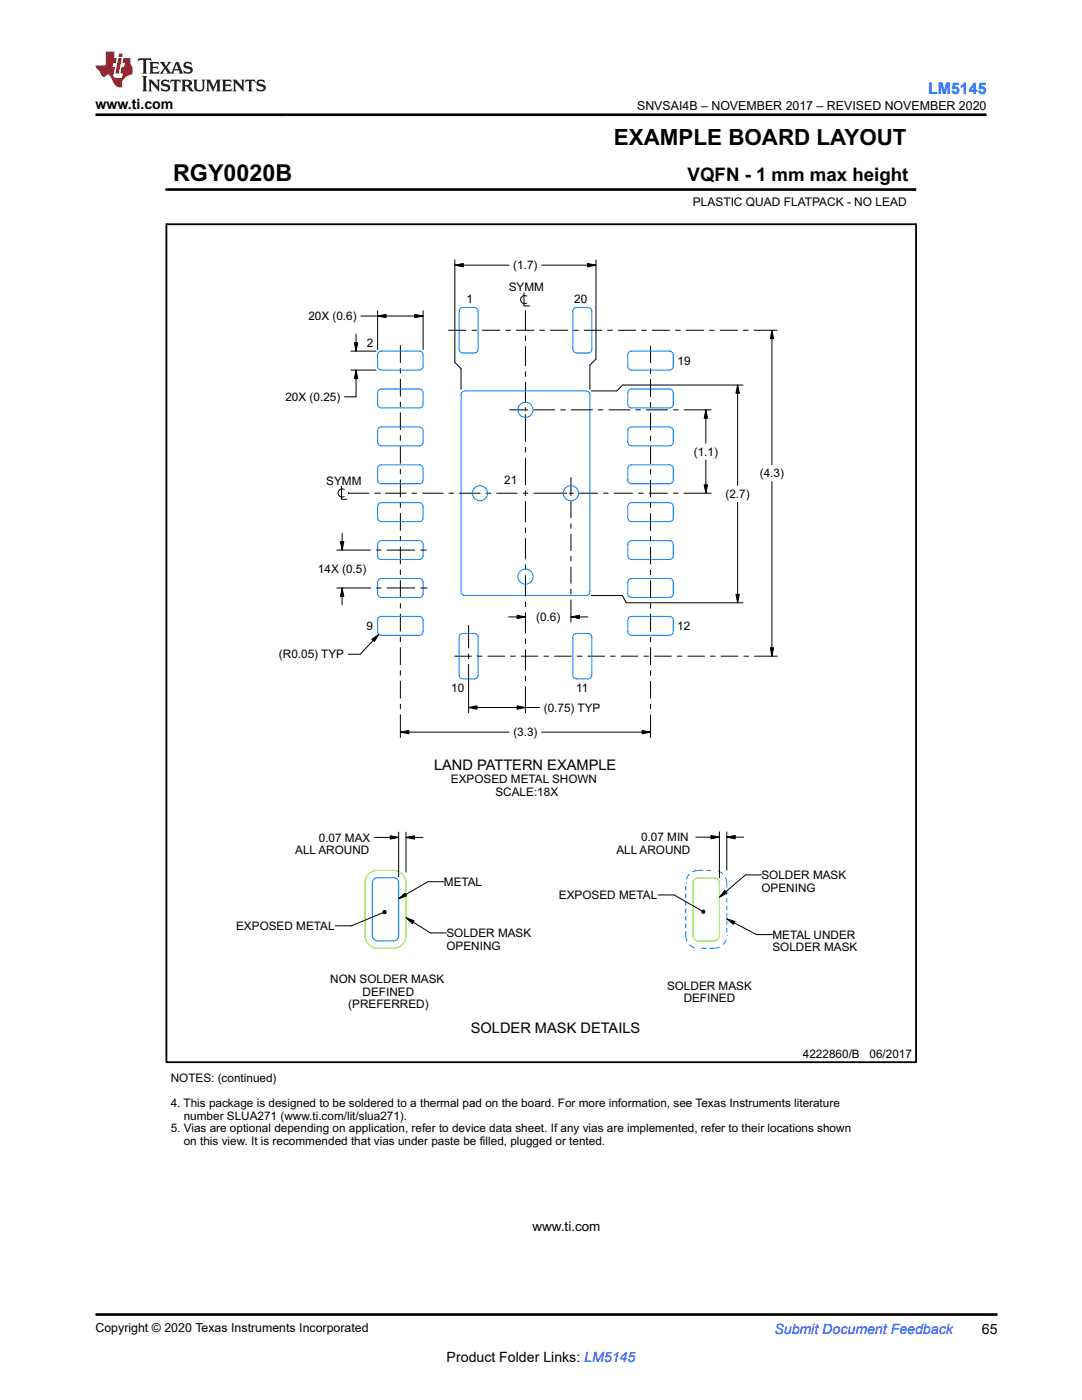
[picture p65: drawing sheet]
<svg xmlns="http://www.w3.org/2000/svg" width="216mm" height="279mm" viewBox="0 0 216 279" stroke-linecap="round" stroke-linejoin="round" font-family="sans-serif">
<defs><g id="words">
<text font-size="4.6" x="34.5" y="36.2">RGY0020B</text>
<text font-size="4.5" x="122.5" y="29">EXAMPLE BOARD LAYOUT</text>
<text font-size="3.7" x="137.2" y="36.2">VQFN - 1 mm max height</text>
<text font-size="3.2" fill="#00f" x="185.2" y="18.7">LM5145</text>
<g font-size="2.9">
<text x="86.6" y="153.7">LAND PATTERN EXAMPLE</text>
<text x="93.9" y="206.1">SOLDER MASK DETAILS</text>
</g>
<g font-size="2.8">
<text x="19" y="21.8">www.ti.com</text>
<text x="195.9" y="266.1">65</text>
<text x="89.1" y="271.7">Product Folder Links: LM5145</text>
</g>
<text font-size="2.8" fill="#00f" x="154.5" y="266.2">Submit Document Feedback</text>
<text font-size="2.7" x="106.3" y="245.7">www.ti.com</text>
<g font-size="2.5">
<text x="127.1" y="21.9">SNVSAI4B – NOVEMBER 2017 – REVISED NOVEMBER 2020</text>
<text x="19" y="265.9">Copyright © 2020 Texas Instruments Incorporated</text>
</g>
<text font-size="2.4" x="138.2" y="41.2">PLASTIC QUAD FLATPACK - NO LEAD</text>
<g font-size="2.3">
<text x="102.4" y="53.8">(1.7)</text>
<text x="101.5" y="58.1">SYMM</text>
<text x="61.5" y="63.9">20X (0.6)</text>
<text x="93.1" y="60.5">1</text>
<text x="114.6" y="60.6">20</text>
<text x="73.2" y="69.2">2</text>
<text x="135.2" y="72.8">19</text>
<text x="57" y="80">20X (0.25)</text>
<text x="138.4" y="91">(1.1)</text>
<text x="151.6" y="95.3">(4.3)</text>
<text x="65.1" y="96.7">SYMM</text>
<text x="100.6" y="96.6">21</text>
<text x="144.8" y="99.4">(2.7)</text>
<text x="63.4" y="114.4">14X (0.5)</text>
<text x="73.1" y="125.8">9</text>
<text x="107" y="124">(0.6)</text>
<text x="135.1" y="125.8">12</text>
<text x="55.7" y="131.4">(R0.05) TYP</text>
<text x="90" y="138.2">10</text>
<text x="108.5" y="142">(0.75) TYP</text>
<text x="115" y="138">11</text>
<text x="102.4" y="147">(3.3)</text>
<text x="90" y="156.3">EXPOSED METAL SHOWN</text>
<text x="98.9" y="158.9">SCALE:18X</text>
<text x="63.6" y="168">0.07 MAX</text>
<text x="127.9" y="167.9">0.07 MIN</text>
<text x="58.9" y="170.5">ALL AROUND</text>
<text x="123" y="170.4">ALL AROUND</text>
<text x="88.6" y="176.8">METAL</text>
<text x="111.5" y="179.4">EXPOSED METAL</text>
<text x="151.9" y="175.5">SOLDER MASK</text>
<text x="151.9" y="178">OPENING</text>
<text x="47.1" y="185.6">EXPOSED METAL</text>
<text x="89.1" y="187">SOLDER MASK</text>
<text x="89.1" y="189.6">OPENING</text>
<text x="154.1" y="187.4">METAL UNDER</text>
<text x="154.1" y="189.9">SOLDER MASK</text>
<text x="65.9" y="196.2">NON SOLDER MASK</text>
<text x="133.1" y="197.5">SOLDER MASK</text>
<text x="69.5" y="201.2">(PREFERRED)</text>
<text x="72.4" y="198.7">DEFINED</text>
<text x="136.4" y="200">DEFINED</text>
<text x="34.1" y="215.9">NOTES: (continued)</text>
<text x="160.2" y="211.1">4222860/B</text>
<text x="173.5" y="211.1">06/2017</text>
<text x="34.1" y="221">4. This package is designed to be soldered to a thermal pad on the board. For more information, see Texas Instruments literature</text>
<text x="34.1" y="226">5. Vias are optional depending on application, refer to device data sheet. If any vias are implemented, refer to their locations shown</text>
<text x="36.7" y="223.5">number SLUA271 (www.ti.com/lit/slua271).</text>
<text x="36.7" y="228.5">on this view. It is recommended that vias under paste be filled, plugged or tented.</text>
</g>
</g></defs>
<g fill="#000">
<path d="M90.8 52.9l1.6-.3v.7zM117.2 52.6l1.7 .3-1.7 .4zM70.7 68.4h.7l-.4 1.7zM71 73.9l.4 1.6h-.7zM75.4 63.1l1.6-.4v.7zM82.7 62.7l1.7 .4-1.7 .3zM147.2 76.8l.3 1.7h-.7zM154 65.9l.4 1.7h-.7zM140.5 96.8h.7l-.4 1.6zM140.8 81.8l.4 1.7h-.7zM67.9 108.1h.7l-.3 1.7zM68.3 117.3l.3 1.7h-.7z"/>
<path d="M74.2 127.6l1.4-1-.9 1.4zM103.2 122.8l1.6 .3-1.6 .4zM113.9 123.1l1.7-.3v.7zM146.8 118.6h.7l-.3 1.7zM153.7 129.3h.7l-.4 1.7zM79.9 146.1l1.7-.3v.6zM93.5 141.2l1.7-.3v.6zM103.2 140.9l1.6 .3-1.6 .3zM128.1 145.8l1.7 .3-1.7 .3zM77.9 166.8l1.6 .3-1.6 .4zM79.5 179.4l1.3-1.2 .4 .6zM81 167.1l1.7-.3v.7z"/>
<path d="M141.9 166.7l1.7 .4-1.7 .3zM144.6 177.7l.4 .5-1.4 .9zM145 167.1l1.7-.4v.7zM76.4 181.9l.3-.2 .2 .1 .2 .2-.2 .3-.2 .1-.3-.2zM81 183.1l1.6 .7-.3 .5zM140 181.8l.3-.2 .3 .1 .1 .2-.1 .3-.3 .1-.3-.2zM145 183.4l1.7 .5-.3 .6z"/>
</g>
<g fill="none" stroke="#000" stroke-width=".2">
<path d="M33.2 37.8h149.4M182.6 37.6v.4M90.8 52.9l1.6-.3v.7zM90.8 51.9v20.4l1.2 1.3v4.1M90.8 52.9h10.8M104.6 58.5v2.6h1.1M105.1 59.1a.82 .82 0 0 0-1.2 .7 .82 .82 0 0 0 1.2 .7M108.1 52.9h10.8M117.2 52.6l1.7 .3-1.7 .4zM118.9 51.9v19.8l-1.2 1.1v4.9M70 73.9h5.1M70 70.1h5.1"/>
<path d="M70.7 68.4h.7l-.4 1.7zM71 73.9l.4 1.6h-.7zM71 66.7v3.4M71 73.9v5.3h-2.2M72 63.1h12.4M75.4 63.1l1.6-.4v.7zM75.4 62v7.8M79.9 68.9v3.5M79.9 73.5v1M79.9 75.6v3.5M82.7 62.7l1.7 .4-1.7 .3zM84.4 62v7.8"/>
<path d="M89.4 65.9h3.6M94.1 65.9h1.1M96.2 65.9h3.6M100.9 65.9h1M103 65.9h3.6M104.8 61.9v4M104.8 67v1M104.8 69.1v4M104.8 74.1v1.1M104.8 76.2v4M107.6 65.9h1.1M109.8 65.9h3.6"/>
<path d="M114.4 65.9h1.1M116.5 65.9h3.6M121.2 65.9h1M123.3 65.9h3.6M128 65.9h1M129.8 69v3.5M129.8 73.6v1M129.8 75.7v3.5M130.1 65.9h3.6M134.7 65.9h1.1M136.9 65.9h3.6M141.5 65.9h1.1"/>
<path d="M143.6 65.9h3.6M147.2 76.8l.3 1.7h-.7zM147.2 76.8v20.1M148.2 76.8h-24l-1.1 1.2h-5.1M148.3 65.9h1M150.4 65.9h4.7M154 65.9l.4 1.7h-.7zM154 65.9v26.9M68.1 97.1v2.5h1.1M68.7 97.7a.82 .82 0 0 0-1.3 .7 .82 .82 0 0 0 1.3 .7M69.4 98.4h.1M69.4 98.4h4.3"/>
<path d="M74.7 98.4h1.1M75.8 98.4h.1M76.8 98.4h4.3M79.9 80.2v1M79.9 82.3v3.5M79.9 86.9v1M79.9 89v3.5M79.9 93.6v1M79.9 95.7v3.5M82.1 98.4h1.1M84.2 98.4h4.3M89.5 98.4h1.1"/>
<path d="M91.6 98.4h4.3M96.9 98.4h1.1M99 98.4h4.3M101.7 81.8h3.7M104.3 98.4h1.1M104.8 81.3v.7M104.8 82.7v5.5M104.8 89.2v1.1M104.8 91.3v5.5M104.8 97.9v1.1M106.4 98.4h6.7M106.4 81.8h4.4"/>
<path d="M111.8 81.8h1.1M113.6 98.4h.9M113.9 95.2v3.8M113.9 81.8h4.4M115.5 98.4h3.8M119.3 81.8h1.1M120.4 98.4h1M121.4 81.8h4.4M122.5 98.4h3.8M126.8 81.8h1.1M127.3 98.4h1.1M128.9 81.8h4.4"/>
<path d="M129.4 98.4h3.8M129.8 80.2v1.1M129.8 82.4v3.5M129.8 86.9v1.1M129.8 89.1v3.5M129.8 93.6v1.1M129.8 95.7v3.6M134.3 98.4h1.1M134.3 81.8h1.1M136.4 98.4h5.5M136.4 81.8h5.5M140.5 96.8h.7l-.4 1.6z"/>
<path d="M140.8 81.8l.4 1.7h-.7zM140.8 81.8v6.6M140.8 91.8v6.6M154 96.1v34.9M67.2 117.3h6.8M67.2 109.8h6.8M67.9 108.1h.7l-.3 1.7zM68.3 117.3l.3 1.7h-.7zM68.3 106.4v3.4M68.3 117.3v3.4M75 109.8h1.1M75.1 117.3h1"/>
<path d="M77.2 109.8h5.6M77.2 117.3h5.6M79.9 100.3v1M79.9 102.4v3.5M79.9 107v1M79.9 109.1v3.5M79.9 113.7v1M79.9 115.8v3.5M83.9 117.3h1.4M83.9 109.8h1.2M104.8 100v4.2M104.8 105.3v1.1"/>
<path d="M104.8 107.4v4.2M104.8 112.7v1M104.8 114.8v4.2M113.9 100v3.4M113.9 104.4v1.1M113.9 106.6v3.3M113.9 111v1M113.9 113.1v3.4M113.9 117.5v1.1M113.9 119.6v4.6M118 118.9h6.2l.7 1.4M129.8 100.3v1.1"/>
<path d="M129.8 102.4v3.6M129.8 107v1.1M129.8 109.1v3.5M129.8 113.7v1.1M129.8 115.8v3.5M146.8 118.6h.7l-.3 1.7zM147.2 100.2v20.1M74.2 127.6l1.4-1-.9 1.4zM75.6 126.6l-3.7 4h-2.4M79.9 120.4v1M79.9 122.5v3.5M79.9 127.1v1"/>
<path d="M79.9 129.2v3.5M79.9 133.8v1M79.9 135.9v3.5M90.6 131h3.5M93.5 124.7v4.7M93.5 130.4v1.1M93.5 132.5v9.7M95.2 131h.1M95.2 131h1M97.3 131h3.5M101.5 123.1h3.3M101.8 131h1.1"/>
<path d="M103.2 122.8l1.6 .3-1.6 .4zM103.9 131h3.5M104.8 120.1v1M104.8 122.2v4.2M104.8 127.5v1M104.8 129.6v4.2M104.8 134.9v1M104.8 137v5.2M108.5 131h1M110.6 131h3.5M113.9 123.1l1.7-.3v.7zM113.9 123.1h3.4"/>
<path d="M115.1 131h1.1M117.2 131h3.5M121.8 131h1M123.9 131h3.5M124.9 120.3h23.3M128.4 131h1.1M129.8 120.4v1.1M129.8 122.5v3.5M129.8 127.1v1M129.8 129.2v3.5M129.8 133.8v1M129.8 135.9v3.5"/>
<path d="M130.5 131h3.5M135.1 131h1M137.2 131h3.5M141.7 131h1.1M143.8 131h3.5M148.4 131h1M150.5 131h4.6M153.7 129.3h.7l-.4 1.7zM79.9 146.1l1.7-.3v.6zM79.9 140.5v1M79.9 142.6v4.6M79.9 146.1h21.7"/>
<path d="M93.5 141.2l1.7-.3v.6zM93.5 141.2h14.2M103.2 140.9l1.6 .3-1.6 .3zM108.1 146.1h21.7M128.1 145.8l1.7 .3-1.7 .3zM129.8 140.5v1M129.8 142.6v4.6M74.7 167.1h4.8M77.9 166.8l1.6 .3-1.6 .4zM79.5 179.4l1.3-1.2 .4 .6zM79.5 166.1v8.9M81 167.1l1.7-.3v.7z"/>
<path d="M81 166.1v8M81 167.1h3.4M88.6 176h-3.2l-5.9 3.4M131.3 178.6h3.2l5.6 3.2M138.8 167.1h4.8M141.9 166.7l1.7 .4-1.7 .3zM143.6 166v9.2M144.6 177.7l.4 .5-1.4 .9zM145 167.1l1.7-.4v.7zM145 166v7.7M145 167.1h3.4M151.9 174.6h-3.2l-5.1 4.5"/>
<path d="M76.4 182.2l-6.3 2.6h-3.2M76.4 181.9l.3-.2 .2 .1 .2 .2-.2 .3-.2 .1-.3-.2zM81 183.1l1.6 .7-.3 .5zM81 183.1l4.9 3.1h3.2M140 181.8l.3-.2 .3 .1 .1 .2-.1 .3-.3 .1-.3-.2zM145 183.4l1.7 .5-.3 .6zM145 183.4l5.9 3.1h3.2"/>
</g>
<path d="M33.2 44.8h149.6v167.2h-149.6z" fill="none" stroke="#000" stroke-width=".36"/>
<path d="M33.2 37.8h149.4" fill="none" stroke="#000" stroke-width=".53"/>
<g fill="none" stroke="#007fff" stroke-width=".2">
<path d="M75.6 77.9l.5-.3h7.6a.76 .76 0 0 1 .7 .8v2.3a.76 .76 0 0 1-.7 .7h-7.6a.76 .76 0 0 1-.7-.7v-2.3zM75.6 70.3l.5-.2h7.6a.76 .76 0 0 1 .7 .7v2.3a.76 .76 0 0 1-.7 .8h-7.6a.76 .76 0 0 1-.7-.8v-2.3zM91.8 61.6l.6-.2h2.2a.76 .76 0 0 1 .8 .7v7.6a.76 .76 0 0 1-.8 .7h-2.2a.76 .76 0 0 1-.8-.7v-7.6zM92.2 78.2l.5-.2h24.2a.76 .76 0 0 1 .8 .8v39.3a.76 .76 0 0 1-.8 .8h-24.2a.76 .76 0 0 1-.7-.8v-39.3zM114.5 61.6l.6-.2h2.2a.76 .76 0 0 1 .8 .7v7.6a.76 .76 0 0 1-.8 .7h-2.2a.76 .76 0 0 1-.8-.7v-7.6zM125.5 77.9l.5-.3h7.6a.76 .76 0 0 1 .7 .8v2.3a.76 .76 0 0 1-.7 .7h-7.6a.76 .76 0 0 1-.7-.7v-2.3zM125.5 70.3l.5-.2h7.6a.76 .76 0 0 1 .7 .7v2.3a.76 .76 0 0 1-.7 .8h-7.6a.76 .76 0 0 1-.7-.8v-2.3zM75.6 85.4l.5-.2h7.6a.76 .76 0 0 1 .7 .8v2.2a.76 .76 0 0 1-.7 .8h-7.6a.76 .76 0 0 1-.7-.8v-2.2zM75.6 93l.5-.2h7.6a.76 .76 0 0 1 .7 .7v2.3a.76 .76 0 0 1-.7 .7h-7.6a.76 .76 0 0 1-.7-.7v-2.3zM125.5 85.4l.5-.2h7.6a.76 .76 0 0 1 .7 .8v2.2a.76 .76 0 0 1-.7 .8h-7.6a.76 .76 0 0 1-.7-.8v-2.2zM125.5 93l.5-.2h7.6a.76 .76 0 0 1 .7 .7v2.3a.76 .76 0 0 1-.7 .7h-7.6a.76 .76 0 0 1-.7-.7v-2.3zM75.6 115.7l.5-.2h7.6a.76 .76 0 0 1 .7 .7v2.3a.76 .76 0 0 1-.7 .7h-7.6a.76 .76 0 0 1-.7-.7v-2.3z"/>
<path d="M75.6 100.5l.5-.2h7.6a.76 .76 0 0 1 .7 .8v2.2a.76 .76 0 0 1-.7 .8h-7.6a.76 .76 0 0 1-.7-.8v-2.2zM75.6 108.1l.5-.2h7.6a.76 .76 0 0 1 .7 .7v2.3a.76 .76 0 0 1-.7 .8h-7.6a.76 .76 0 0 1-.7-.8v-2.3zM125.5 115.7l.5-.2h7.6a.76 .76 0 0 1 .7 .7v2.3a.76 .76 0 0 1-.7 .7h-7.6a.76 .76 0 0 1-.7-.7v-2.3zM125.5 100.5l.5-.2h7.6a.76 .76 0 0 1 .7 .8v2.2a.76 .76 0 0 1-.7 .8h-7.6a.76 .76 0 0 1-.7-.8v-2.2zM125.5 108.1l.5-.2h7.6a.76 .76 0 0 1 .7 .7v2.3a.76 .76 0 0 1-.7 .8h-7.6a.76 .76 0 0 1-.7-.8v-2.3zM75.6 123.2l.5-.2h7.6a.76 .76 0 0 1 .7 .8v2.2a.76 .76 0 0 1-.7 .8h-7.6a.76 .76 0 0 1-.7-.8v-2.2zM91.8 126.6l.6-.2h2.2a.76 .76 0 0 1 .8 .8v7.5a.76 .76 0 0 1-.8 .8h-2.2a.76 .76 0 0 1-.8-.8v-7.5zM114.5 126.6l.6-.2h2.2a.76 .76 0 0 1 .8 .8v7.5a.76 .76 0 0 1-.8 .8h-2.2a.76 .76 0 0 1-.8-.8v-7.5zM125.5 123.2l.5-.2h7.6a.76 .76 0 0 1 .7 .8v2.2a.76 .76 0 0 1-.7 .8h-7.6a.76 .76 0 0 1-.7-.8v-2.2zM74.6 175.5l.7-.3h3.2a1.05 1.05 0 0 1 1 1v10.5a1.05 1.05 0 0 1-1 1.1h-3.2a1.05 1.05 0 0 1-1-1.1v-10.5zM136.8 176.2h.1M136.8 176.8v.9"/>
<path d="M136.8 178.3v.9M136.8 179.8v.9M137.6 174.4l-.6 1M140.3 173.7h-1.3l-.8 .3M140.9 173.7h1M143.3 173.8l1 .6M144.7 175.1l.3 .8v1.2M145 177.7v.9M145 179.2v.9M136.8 185.8l.1 1.3 .2 .8M136.8 181.3v.9M136.8 182.8v.9"/>
<path d="M136.8 184.3v.9M137.1 187.9h.1M137.6 188.5l1 .6M140 189.3h.9M143.6 189l-.8 .2-1.2 .1M144.9 187.5l-.6 1M145 186.7h.1M145 180.7v.9M145 182.2v.9M145 183.7v.9M145 185.2v.9"/>
<circle cx="95.8" cy="98.4" r="1.51"/>
<circle cx="104.8" cy="81.8" r="1.51"/>
<circle cx="113.9" cy="98.4" r="1.51"/>
<circle cx="104.8" cy="115.1" r="1.51"/>
</g>
<path d="M73.6 174.4l.6-.4 .8-.3h3.5a2.52 2.52 0 0 1 2.5 2.5v10.5a2.52 2.52 0 0 1-2.5 2.6h-3.2a2.52 2.52 0 0 1-2.5-2.6v-10.5l.3-1.1zM138.5 175.6l.5-.4h.4h3.1a1.05 1.05 0 0 1 1.1 1v10.5a1.05 1.05 0 0 1-1.1 1.1h-3.1a1.05 1.05 0 0 1-1.1-1.1v-10.5z" fill="none" stroke="#6df200" stroke-width=".2"/>
<path d="M27.7 11.6l-.2 .6 .5-.2h.6v.1v2.2l-.2 .4h1l-.2-.4v-2.2v-.1h.5l.5 .2-.1-.6zM29.8 12.4l.2 .3v1.6l-.2 .4h1.9l.1-.6a1.08 1.08 0 0 1-1.3 .2v-.7h.6l.4 .2v-.7l-.4 .2h-.6v-.5l.2-.2a1 1 0 0 1 1 .3l-.1-.5zM31.8 12.4l1 1.1-1 1.2h.9l-.2-.2 .4-.8 .5 .8-.2 .2h1.6l-.2-.2 .1-.5h1l.1 .5-.1 .2h.9l-.2-.4-.8-1.9h-.5l-1 2.1-.8-1.1 .9-1h-.8l.2 .2-.5 .6-.3-.6 .1-.2zM35.2 12.8l.4 1h-.8zM36.8 12.5a.65 .65 0 0 0-.2 .7 .65 .65 0 0 0 .6 .5l.7 .1 .1 .3a.79 .79 0 0 1-.7 .4 .79 .79 0 0 1-.7-.5l.1 .7 .2-.1a.93 .93 0 0 0 1.1 0 .93 .93 0 0 0 .4-.9 1.46 1.46 0 0 0-1.2-.6l-.1-.3a1.09 1.09 0 0 1 1.2 .2l-.2-.6-.1 .1-.6-.2zM28.4 15.2l.2 .4v2.2l-.2 .4h1l-.2-.4v-2.2l.2-.4zM29.6 15.9l.2 .4v1.5l-.2 .4h.8l-.3-.4v-1.3l1.7 1.8v-2l.2-.4h-.8l.2 .2 .1 1.1-1.2-1.3zM32.3 16a.65 .65 0 0 0-.2 .8 .65 .65 0 0 0 .7 .4l.6 .2 .1 .2a.79 .79 0 0 1-.7 .4 .79 .79 0 0 1-.7-.5l.1 .7 .2-.1a.93 .93 0 0 0 1.1 .1 .93 .93 0 0 0 .4-1 1.46 1.46 0 0 0-1.2-.5l-.1-.4a1.09 1.09 0 0 1 1.2 .2l-.2-.6-.1 .1-.6-.1zM34.1 15.9l-.1 .6a.63 .63 0 0 1 .7-.3l.1 1.6-.3 .4h1l-.2-.4v-1.6a.66 .66 0 0 1 .8 .3l-.1-.6zM36.2 15.9l.2 .4v1.5l-.2 .4h.9l-.2-.2v-.7h.5l.1 .2a.79 .79 0 0 0 1.2 .6l-1-.9a.61 .61 0 0 0 .6-.6 .61 .61 0 0 0-.5-.7zM36.9 16.2h.2a.47 .47 0 0 1 .5 .1 .47 .47 0 0 1 .1 .5l-.2 .1-.6 .1zM38.5 15.9l.2 .2a2.27 2.27 0 0 0 .4 2 1.04 1.04 0 0 0 1.7-.7v-1.3l.2-.2h-.8l.2 .4v1.1a.6 .6 0 0 1-.6 .6 .6 .6 0 0 1-.6-.6v-1.1l.3-.4zM41.1 15.9l.2 .4v1.5l-.2 .4h.7l-.2-.4v-1.4l.9 1.9 .8-1.9v1.4l-.2 .4h1l-.3-.4v-1.5l.3-.4h-.8l-.7 1.5-.7-1.5zM44.3 15.9l.2 .4v1.5l-.2 .4h1.9l.1-.6a1.09 1.09 0 0 1-1.3 .2v-.7h.6l.4 .2v-.6l-.4 .2h-.6v-.6l.2-.1a1.01 1.01 0 0 1 1 .3l-.1-.6zM46.4 15.9l.3 .4v1.5l-.3 .4h.8l-.2-.4v-1.3l1.6 1.8v-2l.2-.4h-.7l.2 .2v1.1l-1.2-1.3zM49 15.9l-.1 .6a.63 .63 0 0 1 .8-.3v1.6l-.3 .4h1l-.2-.4v-1.6a.66 .66 0 0 1 .8 .3l-.1-.6zM51.4 16a.65 .65 0 0 0-.2 .8 .65 .65 0 0 0 .6 .4l.6 .2 .2 .2a.79 .79 0 0 1-.8 .4 .79 .79 0 0 1-.6-.5l.1 .7 .2-.1a.93 .93 0 0 0 1 .1 .93 .93 0 0 0 .5-1 1.46 1.46 0 0 0-1.3-.5l-.1-.4a1.09 1.09 0 0 1 1.3 .2l-.2-.6-.2 .1-.5-.1z" fill="#231f20"/>
<path d="M21.1 10.3v2.7h-2v.4l.9 1a.95 .95 0 0 0 .9 .9 .59 .59 0 0 1 .6-.4 .59 .59 0 0 1 .5 .3l.4 .8a1.59 1.59 0 0 0 2.1 1.4 1.61 1.61 0 0 1 1-2.3l1-.3-.1-1.5a1.59 1.59 0 0 1-.4-1.7h-1.4l-.2 .9h.5l-.1 .9h-.5l-.2 .9v.3l.4 .1-.2 .9h-.6a.73 .73 0 0 1-1.1-.7l.3-1.5h-.5l.2-.9h.5l.2-.9h-.5v-1.3zM23.6 11.6l-.6 3.1h.7l.6-3.1zM23.8 10.7l-.1 .6h.7l.1-.6z" fill="#ed1c24"/>
<path d="M19 22.9h177.8M19 262.3h180" fill="none" stroke="#000" stroke-width=".53"/>
<use href="#words"/>
</svg>
